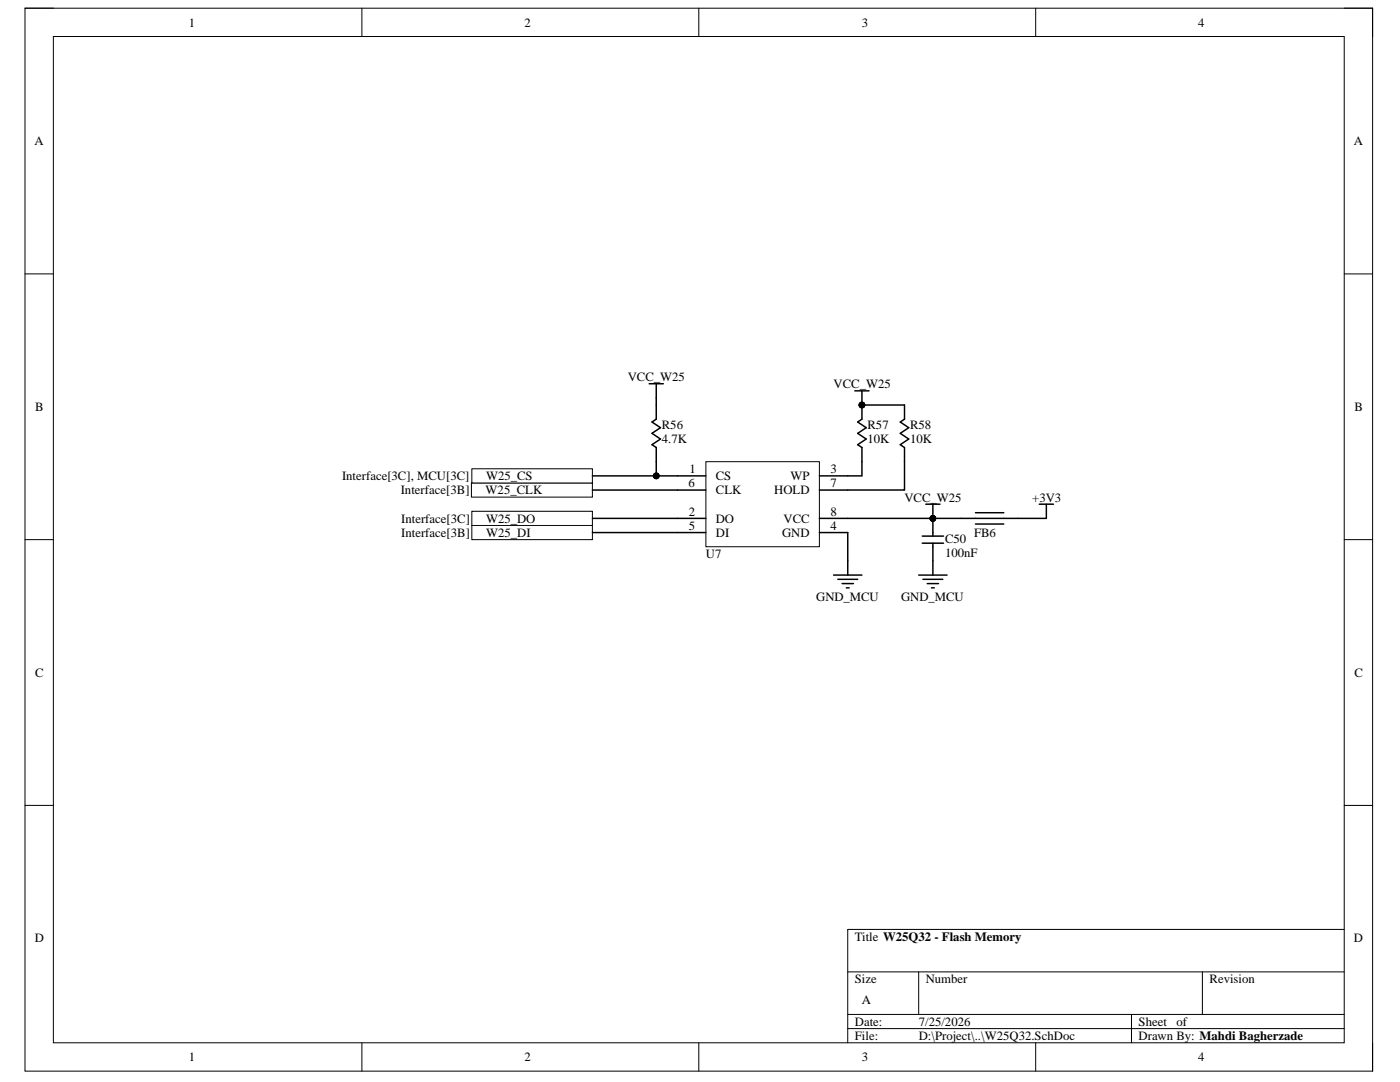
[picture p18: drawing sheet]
<svg xmlns="http://www.w3.org/2000/svg" width="279mm" height="216mm" viewBox="0 0 279 216" stroke-linecap="round" stroke-linejoin="round" font-family="sans-serif">
<defs><g id="words">
<g font-size="2.5">
<text x="37.7" y="5.3">1</text>
<text x="104.7" y="5.3">2</text>
<text x="172" y="5.3">3</text>
<text x="239.1" y="5.3">4</text>
<text x="6.9" y="29">A</text>
<text x="270.2" y="29">A</text>
<text x="125.3" y="76">VCC_W25</text>
<text x="166.4" y="77.4">VCC_W25</text>
<text x="7" y="82">B</text>
<text x="270.3" y="82">B</text>
<text x="132.1" y="88.5">4.7K</text>
<text x="132.1" y="85.6">R56</text>
<text x="173.1" y="88.5">10K</text>
<text x="173.1" y="85.6">R57</text>
<text x="181.6" y="88.5">10K</text>
<text x="181.6" y="85.6">R58</text>
<text x="68.3" y="95.8">Interface[3C], MCU[3C]</text>
<text x="97" y="95.8">W25_CS</text>
<text x="137.6" y="94.4">1</text>
<text x="142.9" y="95.8">CS</text>
<text x="157.8" y="95.8">WP</text>
<text x="165.8" y="94.4">3</text>
<text x="80" y="98.6">Interface[3B]</text>
<text x="96.9" y="98.6">W25_CLK</text>
<text x="137.4" y="97.2">6</text>
<text x="142.9" y="98.6">CLK</text>
<text x="154.5" y="98.6">HOLD</text>
<text x="165.8" y="97.2">7</text>
<text x="180.5" y="100.1">VCC_W25</text>
<text x="206" y="100.1">+3V3</text>
<text x="80.1" y="107.1">Interface[3B]</text>
<text x="80.1" y="104.3">Interface[3C]</text>
<text x="97" y="107.1">W25_DI</text>
<text x="97" y="104.3">W25_DO</text>
<text x="137.5" y="102.9">2</text>
<text x="137.5" y="105.7">5</text>
<text x="142.9" y="104.3">DO</text>
<text x="142.9" y="107.1">DI</text>
<text x="156.1" y="107.1">GND</text>
<text x="156.4" y="104.3">VCC</text>
<text x="165.8" y="105.7">4</text>
<text x="165.8" y="102.9">8</text>
<text x="194.4" y="107.1">FB6</text>
<text x="140.9" y="111.4">U7</text>
<text x="188.6" y="111.1">100nF</text>
<text x="188.6" y="108.3">C50</text>
<text x="162.9" y="119.8">GND_MCU</text>
<text x="179.8" y="119.8">GND_MCU</text>
<text x="7" y="135">C</text>
<text x="270.3" y="135">C</text>
<text x="6.9" y="188.1">D</text>
<text x="170.6" y="187.7">Title W25Q32 - Flash Memory</text>
<text x="270.2" y="188.1">D</text>
<text x="170.6" y="196.2">Size</text>
<text x="184.7" y="196.2">Number</text>
<text x="241.4" y="196.2">Revision</text>
<text x="172" y="200.4">A</text>
<text x="170.6" y="204.7">Date:</text>
<text x="170.6" y="207.5">File:</text>
<text x="183.4" y="204.7">7/25/2026</text>
<text x="183.4" y="207.5">D:\Project\..\W25Q32.SchDoc</text>
<text x="227.2" y="204.7">Sheet</text>
<text x="227.2" y="207.5">Drawn By: Mahdi Bagherzade</text>
<text x="234.8" y="204.7">of</text>
<text x="37.7" y="211.7">1</text>
<text x="104.7" y="211.7">2</text>
<text x="172" y="211.7">3</text>
<text x="239.1" y="211.7">4</text>
</g>
</g></defs>
<path d="M5 1.6h268.9v212.1h-268.9z" fill="none" stroke="#000" stroke-width=".2"/>
<path d="M10.7 7.3h257.6v200.8h-257.6z" fill-rule="evenodd" fill="#fff"/>
<g fill="none" stroke="#000" stroke-width=".2">
<path d="M5 1.6h5.7M10.7 7.3h257.6v200.8h-257.6zM72.2 1.6v5.7M139.5 1.6v5.7M206.7 1.6v5.7M268.3 1.6h5.6v5.7M5 54.7h5.7M268.3 54.7h5.6M5 107.7h5.7M268.3 107.7h5.6M5 160.7h5.7M268.3 160.7h5.6"/>
<path d="M169.2 193.9h99.1M183.3 193.9v8.5M240 193.9v8.5M268.3 185.5h-99.1v22.6M72.2 208.1v5.6M139.5 208.1v5.6M169.2 202.4h99.1M169.2 205.2h99.1M206.7 208.1v5.6M225.8 202.4v5.7M273.9 208.1v5.6"/>
<circle cx="186.2" cy="103.4" r=".57"/>
</g>
<g fill="none" stroke="#000" stroke-width=".3">
<path d="M166.4 114.7h5.6M167.2 115.6h4M168.1 116.4h2.2M168.9 117.3h.6M169.2 111.9v2.8M183.3 114.8h5.7M184.2 115.6h4M184.8 100.6h2.8M185 116.5h2.3M185.9 117.3h.6M186.2 100.6v2.8M186.2 111.9v2.9"/>
<path d="M207.4 100.6h2.8M208.8 100.6v2.8"/>
</g>
<circle cx="186.2" cy="103.4" r=".57" fill="#000"/>
<path d="M94.2 104.9h24v2.8h-24z" fill-rule="evenodd" fill="#fff"/>
<path d="M94.2 104.9h24v2.8h-24z" fill="none" stroke="#000" stroke-width=".2"/>
<path d="M94.2 102h24v2.9h-24z" fill-rule="evenodd" fill="#fff"/>
<path d="M94.2 102h24v2.9h-24z" fill="none" stroke="#000" stroke-width=".2"/>
<path d="M94.1 96.4h24.1v2.8h-24.1z" fill-rule="evenodd" fill="#fff"/>
<path d="M94.1 96.4h24.1v2.8h-24.1z" fill="none" stroke="#000" stroke-width=".2"/>
<path d="M129.6 76.6h2.8M131 76.6v2.8" fill="none" stroke="#000" stroke-width=".3"/>
<path d="M94.2 93.5h24v2.9h-24z" fill-rule="evenodd" fill="#fff"/>
<g fill="none" stroke="#000" stroke-width=".2">
<path d="M94.2 93.5h24v2.9h-24z"/>
<circle cx="186.2" cy="103.4" r=".57"/>
</g>
<path d="M131 80.8v2.8l-.9 .6 1.7 1.1-1.7 1.2 1.7 1.1-1.7 1.1 .9 .6v2.8M184.1 107h4.2M184.1 108.4h4.2M186.2 103.4v3.6M186.2 108.4v3.5M191.8 103.4h11.4M194.7 104.6h5.6M194.7 102.3h5.6" fill="none" stroke="#000" stroke-width=".3"/>
<circle cx="186.2" cy="103.4" r=".57" fill="#000"/>
<path d="M140.9 92.1h22.6v17h-22.6z" fill-rule="evenodd" fill="#fff"/>
<g fill="none" stroke="#000" stroke-width=".2">
<path d="M140.9 92.1h22.6v17h-22.6z"/>
<circle cx="131" cy="95" r=".57"/>
<circle cx="172" cy="80.8" r=".57"/>
<circle cx="186.2" cy="103.4" r=".57"/>
</g>
<path d="M131 79.4v1.4M170.6 78h2.8M172 78v5.6l-.8 .6 1.7 1.1-1.7 1.2 1.7 1.1-1.7 1.1 .8 .6v5.7h-8.5M118.2 95h22.7M118.2 97.8h22.7M131 92.1v2.9M172 80.8h8.5v2.8l-.8 .6 1.7 1.1-1.7 1.2 1.7 1.1-1.7 1.1 .8 .6v8.5h-17M118.2 103.4h22.7M118.2 106.3h22.7M163.5 103.4h28.3M163.5 106.3h5.7v5.6M203.2 103.4h5.6" fill="none" stroke="#000" stroke-width=".3"/>
<g fill="#000">
<circle cx="131" cy="95" r=".57"/>
<circle cx="172" cy="80.8" r=".57"/>
<circle cx="186.2" cy="103.4" r=".57"/>
</g>
<use href="#words"/>
</svg>
